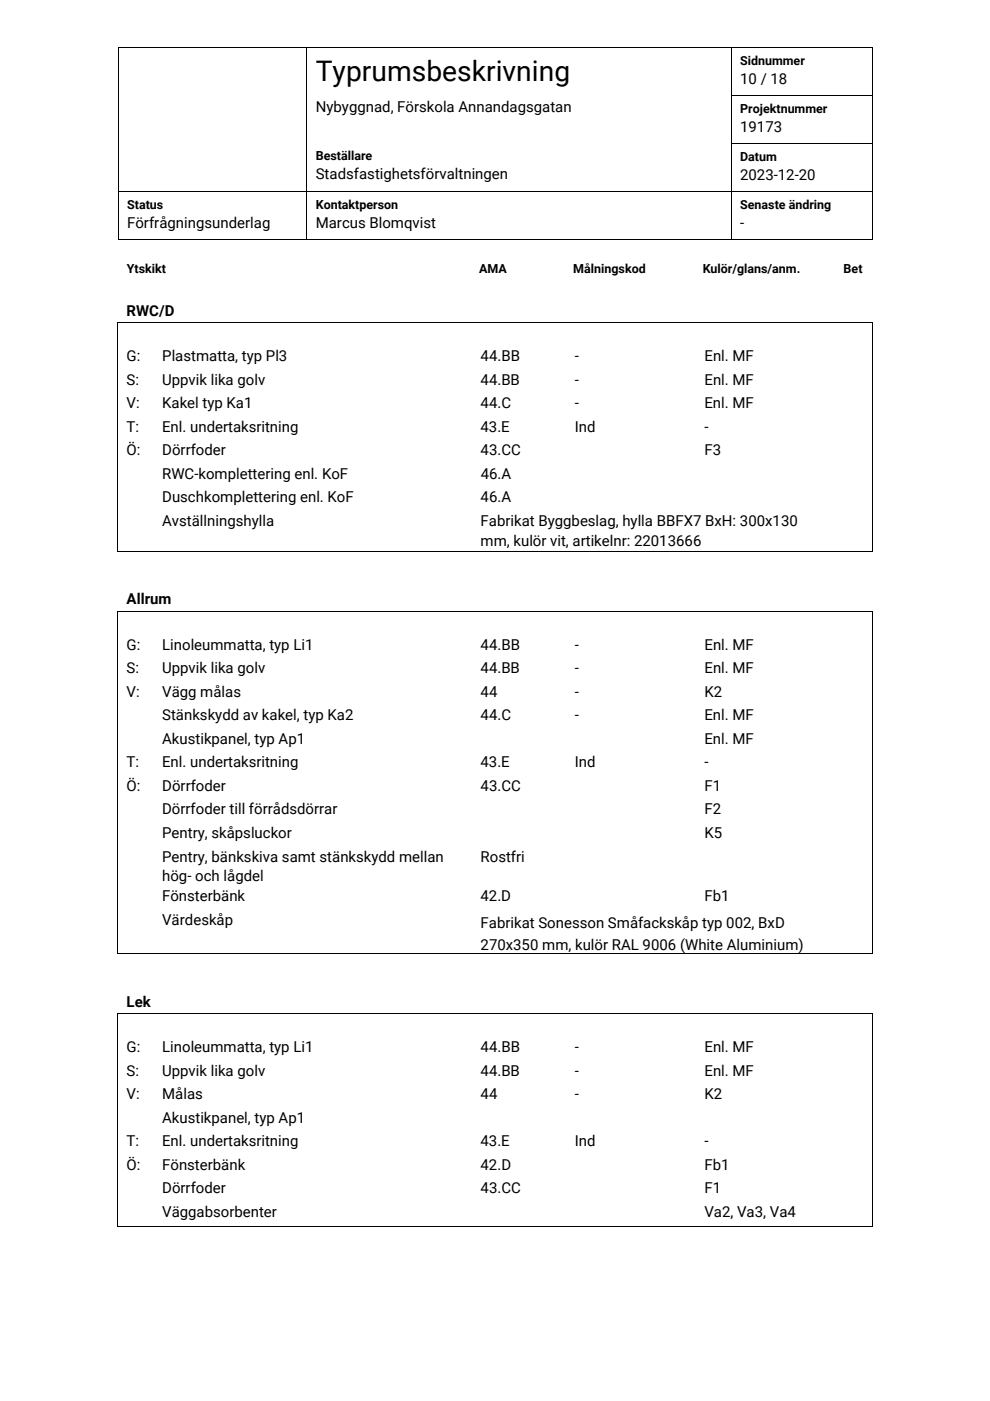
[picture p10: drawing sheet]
<svg xmlns="http://www.w3.org/2000/svg" width="210mm" height="297mm" viewBox="0 0 210 297" stroke-linecap="round" stroke-linejoin="round" font-family="sans-serif">
<defs><g id="words">
<text font-size="6" x="67" y="17.1">Typrumsbeskrivning</text>
<g font-size="3.2">
<text x="157" y="17.8">10 / 18</text>
<text x="67" y="23.8">Nybyggnad, Förskola Annandagsgatan</text>
<text x="157" y="28">19173</text>
<text x="67" y="38">Stadsfastighetsförvaltningen</text>
<text x="157" y="38.1">2023-12-20</text>
<text x="27" y="48.3">Förfrågningsunderlag</text>
<text x="67" y="48.3">Marcus Blomqvist</text>
<text x="157" y="48.3">-</text>
<text x="26.9" y="67">RWC/D</text>
<text x="26.9" y="76.5">G:</text>
<text x="34.4" y="76.5">Plastmatta, typ Pl3</text>
<text x="101.9" y="76.5">44.BB</text>
<text x="121.9" y="76.5">-</text>
<text x="149.4" y="76.5">Enl. MF</text>
<text x="26.9" y="81.5">S:</text>
<text x="34.4" y="81.5">Uppvik lika golv</text>
<text x="101.9" y="81.5">44.BB</text>
<text x="121.9" y="81.5">-</text>
<text x="149.4" y="81.5">Enl. MF</text>
<text x="26.9" y="86.5">V:</text>
<text x="34.4" y="86.5">Kakel typ Ka1</text>
<text x="101.9" y="86.5">44.C</text>
<text x="121.9" y="86.5">-</text>
<text x="149.4" y="86.5">Enl. MF</text>
<text x="26.9" y="91.5">T:</text>
<text x="34.4" y="91.5">Enl. undertaksritning</text>
<text x="101.9" y="91.5">43.E</text>
<text x="121.9" y="91.5">Ind</text>
<text x="149.4" y="91.5">-</text>
<text x="26.9" y="96.5">Ö:</text>
<text x="34.4" y="101.5">RWC-komplettering enl. KoF</text>
<text x="34.4" y="96.5">Dörrfoder</text>
<text x="101.9" y="96.5">43.CC</text>
<text x="102" y="101.5">46.A</text>
<text x="149.4" y="96.5">F3</text>
<text x="34.4" y="106.5">Duschkomplettering enl. KoF</text>
<text x="101.9" y="106.5">46.A</text>
<text x="34.4" y="111.5">Avställningshylla</text>
<text x="101.9" y="111.5">Fabrikat Byggbeslag, hylla BBFX7 BxH: 300x130</text>
<text x="101.9" y="115.7">mm, kulör vit, artikelnr: 22013666</text>
<text x="26.9" y="128.2">Allrum</text>
<text x="26.9" y="137.7">G:</text>
<text x="34.4" y="137.7">Linoleummatta, typ Li1</text>
<text x="101.9" y="137.7">44.BB</text>
<text x="121.9" y="137.7">-</text>
<text x="149.4" y="137.7">Enl. MF</text>
<text x="26.9" y="142.7">S:</text>
<text x="34.4" y="142.7">Uppvik lika golv</text>
<text x="101.9" y="142.7">44.BB</text>
<text x="121.9" y="142.7">-</text>
<text x="149.4" y="142.7">Enl. MF</text>
<text x="26.9" y="147.7">V:</text>
<text x="34.4" y="147.7">Vägg målas</text>
<text x="101.9" y="147.7">44</text>
<text x="121.9" y="147.7">-</text>
<text x="149.4" y="147.7">K2</text>
<text x="34.4" y="152.7">Stänkskydd av kakel, typ Ka2</text>
<text x="101.9" y="152.7">44.C</text>
<text x="121.9" y="152.7">-</text>
<text x="149.4" y="152.7">Enl. MF</text>
<text x="34.4" y="157.7">Akustikpanel, typ Ap1</text>
<text x="149.4" y="157.7">Enl. MF</text>
<text x="26.9" y="162.7">T:</text>
<text x="26.9" y="167.7">Ö:</text>
<text x="34.4" y="162.7">Enl. undertaksritning</text>
<text x="34.4" y="167.7">Dörrfoder</text>
<text x="101.9" y="162.7">43.E</text>
<text x="101.9" y="167.7">43.CC</text>
<text x="121.9" y="162.7">Ind</text>
<text x="149.4" y="162.7">-</text>
<text x="149.4" y="167.7">F1</text>
<text x="34.4" y="172.7">Dörrfoder till förrådsdörrar</text>
<text x="149.4" y="172.7">F2</text>
<text x="34.4" y="177.7">Pentry, skåpsluckor</text>
<text x="149.4" y="177.7">K5</text>
<text x="34.4" y="182.7">Pentry, bänkskiva samt stänkskydd mellan</text>
<text x="101.9" y="182.7">Rostfri</text>
<text x="34.4" y="186.9">hög- och lågdel</text>
<text x="34.4" y="191.1">Fönsterbänk</text>
<text x="101.9" y="191.1">42.D</text>
<text x="149.4" y="191.1">Fb1</text>
<text x="34.4" y="196">Värdeskåp</text>
<text x="101.9" y="196.8">Fabrikat Sonesson Småfackskåp typ 002, BxD</text>
<text x="101.9" y="201.4">270x350 mm, kulör RAL 9006 (White Aluminium)</text>
<text x="26.9" y="213.5">Lek</text>
<text x="26.9" y="223.1">G:</text>
<text x="34.4" y="223.1">Linoleummatta, typ Li1</text>
<text x="101.9" y="223.1">44.BB</text>
<text x="121.9" y="223.1">-</text>
<text x="149.4" y="223.1">Enl. MF</text>
<text x="26.9" y="228.1">S:</text>
<text x="26.9" y="233.1">V:</text>
<text x="34.4" y="233.1">Målas</text>
<text x="34.4" y="228.1">Uppvik lika golv</text>
<text x="101.9" y="228.1">44.BB</text>
<text x="101.9" y="233.1">44</text>
<text x="121.9" y="228.1">-</text>
<text x="121.9" y="233.1">-</text>
<text x="149.4" y="233.1">K2</text>
<text x="149.4" y="228.1">Enl. MF</text>
<text x="34.4" y="238.1">Akustikpanel, typ Ap1</text>
<text x="26.9" y="243.1">T:</text>
<text x="34.4" y="243.1">Enl. undertaksritning</text>
<text x="101.9" y="243.1">43.E</text>
<text x="121.9" y="243.1">Ind</text>
<text x="149.4" y="243.1">-</text>
<text x="26.9" y="248.1">Ö:</text>
<text x="34.4" y="248.1">Fönsterbänk</text>
<text x="101.9" y="248.1">42.D</text>
<text x="149.4" y="248.1">Fb1</text>
<text x="34.4" y="253">Dörrfoder</text>
<text x="101.9" y="253">43.CC</text>
<text x="149.4" y="253">F1</text>
<text x="34.4" y="258">Väggabsorbenter</text>
<text x="149.4" y="258">Va2, Va3, Va4</text>
</g>
<g font-size="2.6">
<text x="157" y="13.8">Sidnummer</text>
<text x="157" y="24">Projektnummer</text>
<text x="67" y="34">Beställare</text>
<text x="157" y="34.1">Datum</text>
<text x="27" y="44.3">Status</text>
<text x="67" y="44.3">Kontaktperson</text>
<text x="157" y="44.3">Senaste ändring</text>
<text x="26.9" y="57.8">Ytskikt</text>
<text x="101.6" y="57.8">AMA</text>
<text x="121.6" y="57.8">Målningskod</text>
<text x="149" y="57.8">Kulör/glans/anm.</text>
<text x="178.9" y="57.8">Bet</text>
</g>
</g></defs>
<path d="M25 10l.1 .1zM185.1 10v.1zM25 20.2l.1 .1zM25 30.3l.1 .1zM65 20.2l.1 .1zM65 30.3l.1 .1zM184.9 116.8l.1 .1zM184.9 202.2l.1 .1z" fill="#000"/>
<g fill="none" stroke="#000" stroke-width=".21">
<path d="M25 10.1h160.1M25.1 10.1v10.1M65.1 10.1v10.1M155.1 10.1v10.1M185.1 10.1v10.1M25.1 20.3v10M25.1 30.4v10.1M65.1 20.3v10M65.1 30.4v10.1M155 20.2h30.1M155 30.4h30.1M155.1 20.3v10"/>
<path d="M155.1 30.4v10.1M185.1 20.3v10M185.1 30.4v10.1M25 40.5h160.1M25 50.7h40M25.1 40.6v10.1M65.1 40.6v10.1M65.1 50.7h89.9M155.1 40.6v10.1M155.1 50.7h30M185.1 40.6v10.1M24.9 68.4h160.2"/>
<path d="M25 68.5v48.4M185 68.5v48.4M24.9 116.9h160M24.9 129.6h160.2M25 129.7v72.6M185 129.7v72.6M24.9 202.2h160M24.9 215h160.2M25 215.1v44.9M185 215.1v45.1M24.9 260.1h160"/>
</g>
<use href="#words"/>
</svg>
